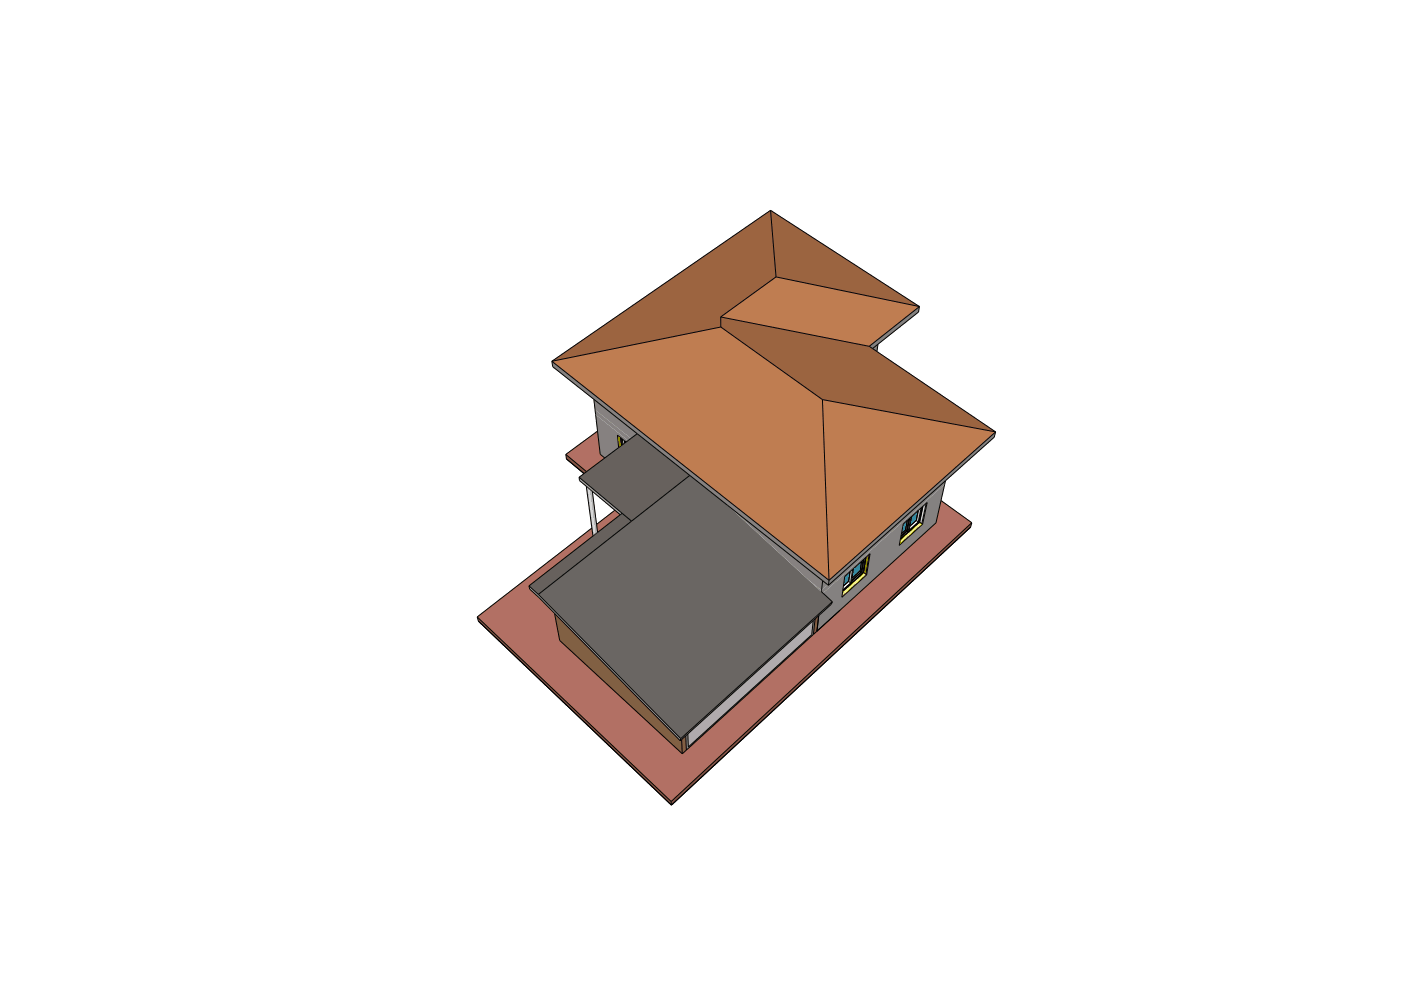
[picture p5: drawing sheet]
<svg xmlns="http://www.w3.org/2000/svg" width="297mm" height="210mm" viewBox="0 0 297 210" stroke-linecap="round" stroke-linejoin="round" font-family="sans-serif">
<path d="M114.1 126l32.1-25.2 8.1 6.4 22.2 20.4-32.2 29z" fill="#6a6663"/>
<path d="M174.5 125.8l25.8-23.1-1.9 8.2-25.2 22.9 .4-3.3 2.7-2.4 .2-.5zM179.1 122.2l-.6 4.4 5.2-4.7 .8-4.5zM191.5 111.1l-.9 4.5 5-4.5 1-4.5z" fill="#848180"/>
<path d="M101.2 130.8l24.3-18.8 .3 1.6-13.6 10.6 .1 .7 5.3 5.1 1.1 5.8 26 24 53.7-48.9 1.1-4.8 6.5 4.7-63.7 59.1z" fill="#b27064"/>
<path d="M173.4 130.5v3.3" fill="none" stroke="#848180" stroke-width=".4"/>
<path d="M144.3 156.6l32.2-29-.2 .5-32.1 29z" fill="#909090"/>
<path d="M174.2 125.2l1.3-1.2 .1 .1 24.9-22.2-.2 .8-25.8 23.1-.3-.3z" fill="#848180"/>
<path d="M171.4 122.9l2.8 2.3v.3z" fill="#868180"/>
<path d="M120 96.3l6.7-4.9 .6 4.9 .9 .8-3.8 2.9z" fill="#b27064"/>
<path d="M122.8 101.2l12.3-9.2 11.1 8.8-12.3 9.7z" fill="#67615d"/>
<path d="M112.2 124.2l1.9 1.8 30.2 30.6-.1 .5-29.9-30.4-2-1.8z" fill="#a5a5a5"/>
<path d="M112.2 124.2l19.7-15.4 2 1.7-19.8 15.5z" fill="#67615d"/>
<path d="M124.3 103.1l1.5 10.5z" fill="#9d9d9d"/>
<path d="M154.3 107.2l20.1 15.9-.2 2.1-2.8-2.3z" fill="#868180"/>
<path d="M185 73.9l1.1-.9-.2 1.5z" fill="#848180"/>
<path d="M117 76.6l58.8 46.4-.2 1.1-58.4-46.4z" fill="#868180"/>
<path d="M120 96.3l4.4 3.7-.6 .4-3.7-3.1z" fill="#87544a"/>
<path d="M124.4 103.2l1.4 10.4z" fill="#acacac"/>
<path d="M124.3 103.1l1.4 10.5z" fill="#878787"/>
<path d="M122.8 101.2l9.1 7.6-.4 .3-8.6-7.2z" fill="#a5a5a5"/>
<path d="M124.8 103.6l.2 .1 1.3 9.5-.2 .1z" fill="#bdbdbd"/>
<path d="M125.5 104.1l1.2 8.8z" fill="#6e6e6e"/>
<path d="M125.5 104.1l1.1 8.9z" fill="#878787"/>
<path d="M175.8 123l35.3-31.4-.3 1.1-35.2 31.4z" fill="#848180"/>
<g fill="#868180">
<path d="M126.3 87.9l6.9 5.5-.5 .3-1.8-1.4 .3 2.6-3 2.2-.9-.8z"/>
<path d="M125.9 84.7l9.2 7.3-1.3 .9-7.6-6z"/>
</g>
<path d="M124.5 103.3l.2 .1 1.3 10-.1 .1z" fill="#b8b8b8"/>
<path d="M124.7 103.4l.1 .2 1.3 9.7-.1 .1z" fill="#bdbdbd"/>
<path d="M117.6 130l26.6 27.1 .3-.3 .2 3-26-24z" fill="#816043"/>
<path d="M130.9 92.3l.7 .5 .2 1.7-.6 .4z" fill="#c8c500"/>
<g fill="#c9c5c5">
<path d="M131.6 92.8l.2 .2 .1 1.3-.1 .2z"/>
<path d="M131.8 93l.2 .1 .1 1.1-.2 .1z"/>
</g>
<path d="M172.8 131.2l.8-.7-.4 3.3-.8 .7z" fill="#7f5f43"/>
<path d="M101.2 130.8l41.1 39.1 .1 .8-41-39z" fill="#87544a"/>
<path d="M174.4 123.1l1.1 .9-1.3 1.2z" fill="#848180"/>
<path d="M125 103.7l.2 .1 1.2 9.3-.1 .1z" fill="#b6b6b6"/>
<path d="M125.2 103.8l.1 .2 1.2 9-.1 .1z" fill="#acacac"/>
<path d="M125.3 104l.2 .1 1 8.9z" fill="#9c9c9c"/>
<path d="M145.4 156l.4-.4 .1 2.8 26.2-23.8 .3-3 .4-.4-.4 3.3-26.9 24.5z" fill="#848789"/>
<path d="M145.8 155.6l26.6-24-.3 3-26.2 23.8z" fill="#b0abad"/>
<path d="M132.4 93.5l.3 .2-.2 .2z" fill="#0094bf"/>
<path d="M132 93.1l.4 .4 .1 .4-.4 .3z" fill="#c8c4c4"/>
<path d="M126.2 86.9l7.6 6-.6 .5-6.9-5.5z" fill="#868180"/>
<path d="M144.5 156.8l.9-.8 .1 3-.8 .8z" fill="#7f5f43"/>
<path d="M125.6 104.2l1.1 8.7z" fill="#707070"/>
<path d="M126.5 111.2l3.9-3 1.1 .9-4.8 3.8z" fill="#b27064"/>
<path d="M184.3 73.4l10.6-8.4-.2 1.2-9.7 7.7z" fill="#848180"/>
<path d="M152.8 67.2l31.5 6.2 26.8 18.2-36.7-6.9-21.6-15.4z" fill="#9b6440"/>
<g fill="#bf7d51">
<path d="M174.4 84.7l36.7 6.9-35.3 31.4z"/>
<path d="M117 76.6l35.8-7.3 21.6 15.4 1.4 38.3z"/>
<path d="M152.8 67.2l11.7-8.5 30.4 6.3-10.6 8.4z"/>
</g>
<path d="M117 76.6l46.4-32 1.1 14.1-11.7 8.5v2.1z" fill="#9c6440"/>
<path d="M163.4 44.6l31.5 20.4-30.4-6.3z" fill="#9b6440"/>
<path d="M142.3 169.9l63.7-59.1-.2 1-63.4 58.9z" fill="#85544a"/>
<path d="M180.8 120.7l.2-.2-.5 3.1-1.8 1.6 1.7-1.6z" fill="#c8c4c4"/>
<path d="M181 120.5l1.7-1.5-.3 2.1-1.7 1.5z" fill="#0094bf"/>
<path d="M180.6 123.2l2.1-2 .2 .2-2.4 2.2z" fill="#fff"/>
<path d="M183 118.8l.1-.2-.4 2.6-2.1 2 2-2z" fill="#c8c4c4"/>
<path d="M182.7 119l.3-.2-.4 2.4-.2-.1z" fill="#c9c5c5"/>
<path d="M183.4 118.3l.2-.1-.5 3.2-4.4 4 4.2-4z" fill="#c8c4c4"/>
<path d="M180.7 122.6l1.7-1.5 .2 .1-2 1.8z" fill="#fff"/>
<path d="M183.6 118.2l.9-.8-.8 4.5-.6-.5z" fill="#c9c600"/>
<path d="M178.8 124.2l1.1-.9 .5 .3-1.7 1.5z" fill="#fff"/>
<path d="M180.2 121.2l.6-.5-.4 2.9-.5-.3z" fill="#c9c5c5"/>
<path d="M178.7 125.4l4.4-4 .6 .5-5.2 4.7z" fill="#fffb00"/>
<path d="M179.1 122.2l1.1-1-.3 2.1-1.1 .9z" fill="#0094bf"/>
<g fill="#c9c5c5">
<path d="M183.1 118.6l.3-.3-.5 3.1-.2-.2z"/>
<path d="M194.7 108.2l.6-.5-.6 3-.4-.3z"/>
</g>
<path d="M193.3 109.5l1.4-1.3-.4 2.2-1.4 1.2z" fill="#0094bf"/>
<g fill="#c8c4c4">
<path d="M193.2 109.6l.1-.1-.6 2.9 2-1.7 .6-3 .2-.2-.7 3.2-2.3 2z"/>
<path d="M192.7 110.1l.2-.2-.6 2.7-1.3 1.2 1.2-1.2z"/>
</g>
<path d="M191 113.8l1.3-1.2 .2 .1-1.6 1.5z" fill="#fff"/>
<path d="M195.5 107.5l.2-.1-.7 3.3-4.1 3.7 3.9-3.7z" fill="#c8c4c4"/>
<path d="M190.9 114.4l4.1-3.7 .6 .4-5 4.5z" fill="#fffb00"/>
<path d="M195.7 107.4l.9-.8-1 4.5-.6-.4z" fill="#c9c9c9"/>
<path d="M191.1 113.2l.9-.8 .2 .2-1.2 1z" fill="#fff"/>
<path d="M192.9 109.9l.3-.3-.7 3.1-.2-.1z" fill="#c9c5c5"/>
<path d="M192.9 111.6l1.4-1.2 .4 .3-2 1.7z" fill="#fff"/>
<path d="M191.5 111.1l.9-.8-.4 2.1-.9 .8z" fill="#0094bf"/>
<path d="M192.4 110.3l.3-.2-.5 2.5-.2-.2z" fill="#c9c5c5"/>
<g fill="none" stroke="#000" stroke-width=".21">
<path d="M163.4 44.6l1.1 14.1M163.4 44.6l-46.4 32M163.4 44.6l31.5 20.4M164.5 58.7l30.4 6.3M164.5 58.7l-11.7 8.5M117 76.6l58.8 46.4M117 76.6l.2 1.1 29 23.1M152.8 67.2l31.5 6.2M152.8 67.2v2.1M152.8 69.3l-35.8 7.3M152.8 69.3l21.6 15.4M184.3 73.4l1.6 1.1"/>
<path d="M185.9 74.5l25.2 17.1M186.1 73l-.2 1.5M194.9 65l-.2 1.2-9.7 7.7M194.9 65l-10.6 8.4M120 96.3l.1 1 3.7 3.1M120 96.3l4.4 3.7M125.9 84.7l1.4 11.6 .9 .8M126.7 91.4l-6.7 4.9M128.2 97.1l-5.4 4.1M131.6 92.8l.2 1.7M131.8 93l.1 1.3M132 93.1l.1 1.1"/>
<path d="M132.4 93.5l.1 .4M132.7 93.7l-1.8-1.4 .3 2.6M135.1 92l-6.9 5.1M174.4 84.7l1.4 38.3M174.4 84.7l36.7 6.9M211.1 91.6l-.3 1.1-35.2 31.4M211.1 91.6l-35.3 31.4M122.8 101.2l.1 .7 8.6 7.2M122.8 101.2l11.1 9.3M124.3 103.1l1.5 10.5M125.5 112l-24.3 18.8M125.6 104.2h.1"/>
<path d="M125.6 104.2l1.1 8.7M126.7 112.9h.1M130.4 108.2l-3.9 3M131.9 108.8l-19.7 15.4M146.2 100.8l-32.1 25.2M146.2 100.8l28.2 22.3M182.7 119l-.3 2.1M183 118.8l-.4 2.4M183.1 118.6l-.4 2.6M183.4 118.3l-.5 3.1M183.6 118.2l-.5 3.2M184.3 117.6l-.7 4.2"/>
<path d="M191.5 111.1l5.1-4.5-1 4.5-5 4.5zM192 112.4l-.9 .8M192 112.4l.2 .2M192.2 112.6l-1.2 1M192.3 112.6l-1.3 1.2M192.4 110.3l-.4 2.1M192.7 110.1l-.5 2.5M192.9 109.9l-.6 2.7M193.2 109.6l-.7 3.1-.2-.1M193.3 109.5l-.6 2.9 2-1.7M194.3 110.4l-1.4 1.2M194.3 110.4l.4 .3"/>
<path d="M194.7 108.2l-.4 2.2M195 110.7l-4.1 3.7M195 110.7l.6 .4M195.3 107.7l-.6 3M195.5 107.5l-.7 3.2-3.9 3.5M195.7 107.4l-.7 3.3M196.4 106.7l-1 4.3M199.5 106.1l6.5 4.7M200.5 101.9l-2.1 9-26 23.6M206 110.8l-.2 1-63.4 58.9M206 110.8l-63.7 59.1M101.2 130.8l41.1 39.1"/>
<path d="M101.2 130.8l.2 .9 41 39M112.2 124.2l.1 .7 2 1.8 29.9 30.4M112.2 124.2l1.9 1.8M114.1 126l30.2 30.6M117.6 130l1.1 5.8 26 24M172.4 131.6l-.3 3-26.2 23.8-.1-2.8M172.4 134.5l-27.7 25.3M172.8 131.2l-.4 3.3M173.6 130.5l-.4 3.3M174.4 123.1l-.2 2.4 2.3 2.1M174.4 123.1l1.2 1M175.8 123l-.2 1.1"/>
<path d="M176.5 127.6l-.2 .5-30.5 27.5M176.5 127.6l-32.2 29M179.1 122.2l5.4-4.8-.8 4.5-5.2 4.7zM179.9 123.3l-1.1 .9M179.9 123.3l.5 .3M180.2 121.2l-.3 2.1M180.4 123.6l-1.7 1.5M180.8 120.7l-.4 2.9M181 120.5l-.5 3.1M182.4 121.1l-1.7 1.5M182.4 121.1l.2 .1M182.6 121.2l-2 1.8"/>
<path d="M182.7 121.2l-2.1 2M182.7 121.2l.2 .2M182.9 121.4l-4.2 3.8M183.1 121.4l.6 .5M183.1 121.4l-4.4 4M144.3 156.6l-.1 .5M144.5 156.8l.2 3M145.4 156l.1 3M145.8 155.6l-1.6 1.5M142.3 169.9l.1 .8"/>
</g>
</svg>
